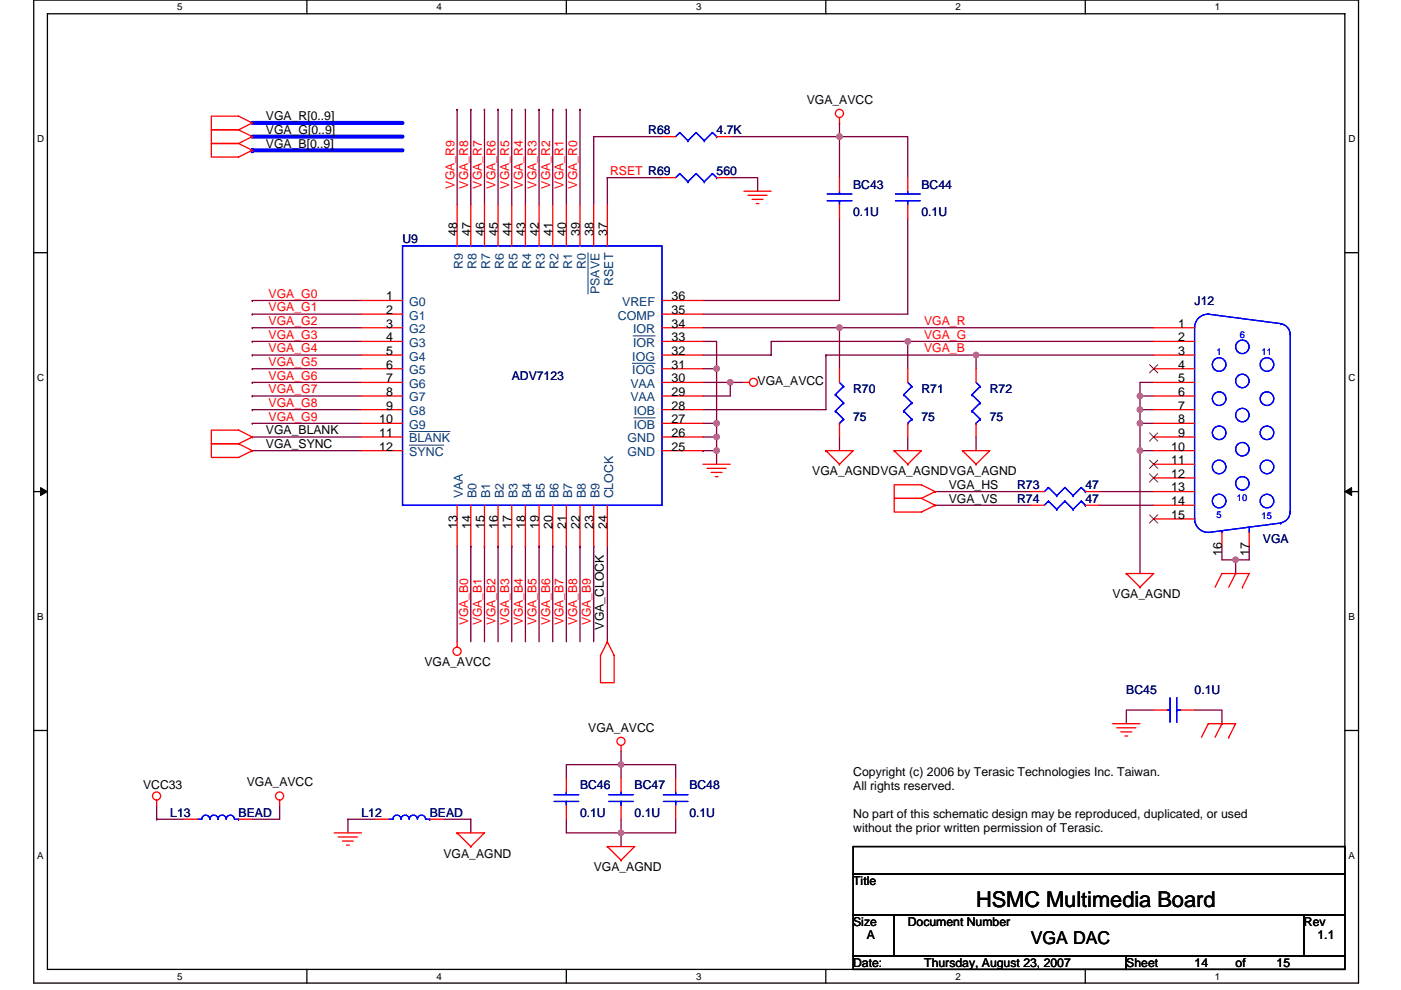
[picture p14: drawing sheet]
<svg xmlns="http://www.w3.org/2000/svg" width="297mm" height="210mm" viewBox="0 0 297 210" stroke-linecap="round" stroke-linejoin="round" font-family="sans-serif">
<defs><g id="words">
<text font-size="4.6" x="206.9" y="192.4">HSMC Multimedia Board</text>
<text font-size="3.7" x="218.5" y="200.3">VGA DAC</text>
<g font-size="2.6">
<text x="171" y="22">VGA_AVCC</text>
<text x="56.4" y="28.4">VGA_G[0..9]</text>
<text x="56.4" y="25.5">VGA_R[0..9]</text>
<text x="56.4" y="31.3">VGA_B[0..9]</text>
<text x="96.9" y="50.1" transform="rotate(-90 96.9 50.1)">48</text>
<text x="99.8" y="50.1" transform="rotate(-90 99.8 50.1)">47</text>
<text x="102.7" y="50.1" transform="rotate(-90 102.7 50.1)">46</text>
<text x="105.6" y="50.1" transform="rotate(-90 105.6 50.1)">45</text>
<text x="108.5" y="50.1" transform="rotate(-90 108.5 50.1)">44</text>
<text x="111.4" y="50.1" transform="rotate(-90 111.4 50.1)">43</text>
<text x="114.3" y="50.1" transform="rotate(-90 114.3 50.1)">42</text>
<text x="117.2" y="50.1" transform="rotate(-90 117.2 50.1)">41</text>
<text x="120.1" y="50.1" transform="rotate(-90 120.1 50.1)">40</text>
<text x="123" y="50.1" transform="rotate(-90 123 50.1)">39</text>
<text x="125.9" y="50.1" transform="rotate(-90 125.9 50.1)">38</text>
<text x="128.8" y="50.1" transform="rotate(-90 128.8 50.1)">37</text>
<text x="81.8" y="63.7">1</text>
<text x="142.4" y="63.7">36</text>
<text x="81.8" y="66.6">2</text>
<text x="81.8" y="69.5">3</text>
<text x="142.4" y="69.5">34</text>
<text x="142.4" y="66.6">35</text>
<text x="249.8" y="69.5">1</text>
<text x="81.8" y="72.4">4</text>
<text x="81.8" y="75.3">5</text>
<text x="142.4" y="75.3">32</text>
<text x="142.4" y="72.4">33</text>
<text x="249.8" y="75.3">3</text>
<text x="249.8" y="72.4">2</text>
<text x="81.8" y="81.1">7</text>
<text x="81.8" y="78.2">6</text>
<text x="81.8" y="84">8</text>
<text x="142.4" y="78.2">31</text>
<text x="142.4" y="84">29</text>
<text x="142.4" y="81.1">30</text>
<text x="160.6" y="81.7">VGA_AVCC</text>
<text x="249.8" y="81.1">5</text>
<text x="249.8" y="78.2">4</text>
<text x="249.8" y="84">6</text>
<text x="80.4" y="89.8">10</text>
<text x="81.8" y="86.9">9</text>
<text x="142.4" y="89.8">27</text>
<text x="142.4" y="86.9">28</text>
<text x="249.8" y="89.8">8</text>
<text x="249.8" y="86.9">7</text>
<text x="56.4" y="95">VGA_SYNC</text>
<text x="56.4" y="92.1">VGA_BLANK</text>
<text x="80.4" y="95.6">12</text>
<text x="80.4" y="92.7">11</text>
<text x="142.4" y="95.6">25</text>
<text x="142.4" y="92.7">26</text>
<text x="248.3" y="95.6">10</text>
<text x="249.8" y="92.7">9</text>
<text x="172.2" y="100.8">VGA_AGNDVGA_AGNDVGA_AGND</text>
<text x="248.3" y="98.4">11</text>
<text x="248.3" y="101.3">12</text>
<text x="201.2" y="103.7">VGA_HS</text>
<text x="201.2" y="106.6">VGA_VS</text>
<text x="248.3" y="104.2">13</text>
<text x="248.3" y="107.1">14</text>
<text x="96.9" y="112.1" transform="rotate(-90 96.9 112.1)">13</text>
<text x="99.8" y="112.1" transform="rotate(-90 99.8 112.1)">14</text>
<text x="102.7" y="112.1" transform="rotate(-90 102.7 112.1)">15</text>
<text x="105.6" y="112.1" transform="rotate(-90 105.6 112.1)">16</text>
<text x="108.5" y="112.1" transform="rotate(-90 108.5 112.1)">17</text>
<text x="111.4" y="112.1" transform="rotate(-90 111.4 112.1)">18</text>
<text x="114.3" y="112.1" transform="rotate(-90 114.3 112.1)">19</text>
<text x="117.2" y="112.1" transform="rotate(-90 117.2 112.1)">20</text>
<text x="120.1" y="112.1" transform="rotate(-90 120.1 112.1)">21</text>
<text x="123" y="112.1" transform="rotate(-90 123 112.1)">22</text>
<text x="125.9" y="112.1" transform="rotate(-90 125.9 112.1)">23</text>
<text x="128.8" y="112.1" transform="rotate(-90 128.8 112.1)">24</text>
<text x="248.3" y="110">15</text>
<text x="259.1" y="117.9" transform="rotate(-90 259.1 117.9)">16</text>
<text x="264.8" y="117.9" transform="rotate(-90 264.8 117.9)">17</text>
<text x="235.9" y="126.9">VGA_AGND</text>
<text x="128" y="133.5" transform="rotate(-90 128 133.5)">VGA_CLOCK</text>
<text x="90" y="141.4">VGA_AVCC</text>
<text x="124.7" y="155.2">VGA_AVCC</text>
<text x="30.3" y="167.4">VCC33</text>
<text x="52.3" y="166.8">VGA_AVCC</text>
<text x="180.9" y="164.5">Copyright (c) 2006 by Terasic Technologies Inc. Taiwan.</text>
<text x="180.9" y="167.5">All rights reserved.</text>
<text x="180.9" y="173.5">No part of this schematic design may be reproduced, duplicated, or used</text>
<text x="180.9" y="176.4">without the prior written permission of Terasic.</text>
<text x="94" y="181.9">VGA_AGND</text>
<text x="125.9" y="184.8">VGA_AGND</text>
<text x="180.9" y="187.7">Title</text>
<text x="180.9" y="196.4">Size</text>
<text x="192.5" y="196.4">Document Number</text>
<text x="276.5" y="196.4">Rev</text>
<text x="183.8" y="199.3">A</text>
<text x="279.3" y="199.3">1.1</text>
<text x="180.9" y="205">Date:</text>
<text x="196" y="205">Thursday, August 23, 2007</text>
<text x="238.8" y="205">Sheet</text>
<text x="253.3" y="205">14</text>
<text x="262" y="205">of</text>
<text x="270.7" y="205">15</text>
</g>
<g font-size="2.6" fill="#000080">
<text x="137.5" y="28.4">R68</text>
<text x="151.9" y="28.4">4.7K</text>
<text x="151.9" y="37.1">560</text>
<text x="180.9" y="40">BC43</text>
<text x="195.4" y="40">BC44</text>
<text x="180.9" y="45.8">0.1U</text>
<text x="195.4" y="45.8">0.1U</text>
<text x="85.3" y="51.6">U9</text>
<text x="253.3" y="64.6">J12</text>
<text x="108.5" y="80.5">ADV7123</text>
<text x="180.9" y="83.4">R70</text>
<text x="195.4" y="83.4">R71</text>
<text x="209.8" y="83.4">R72</text>
<text x="180.9" y="89.2">75</text>
<text x="195.4" y="89.2">75</text>
<text x="209.8" y="89.2">75</text>
<text x="215.6" y="106.6">R74</text>
<text x="215.6" y="103.7">R73</text>
<text x="230.1" y="106.6">47</text>
<text x="230.1" y="103.7">47</text>
<text x="267.8" y="115.3">VGA</text>
<text x="238.8" y="147.1">BC45</text>
<text x="253.3" y="147.1">0.1U</text>
<text x="123" y="167.4">BC46</text>
<text x="134.6" y="167.4">BC47</text>
<text x="146.2" y="167.4">BC48</text>
<text x="36.1" y="173.2">L13</text>
<text x="50.6" y="173.2">BEAD</text>
<text x="76.6" y="173.2">L12</text>
<text x="91.1" y="173.2">BEAD</text>
<text x="123" y="173.2">0.1U</text>
<text x="134.6" y="173.2">0.1U</text>
<text x="146.2" y="173.2">0.1U</text>
</g>
<g font-size="2.6" fill="#f00">
<text x="96.3" y="40" transform="rotate(-90 96.3 40)">VGA_R9</text>
<text x="99.2" y="40" transform="rotate(-90 99.2 40)">VGA_R8</text>
<text x="102.1" y="40" transform="rotate(-90 102.1 40)">VGA_R7</text>
<text x="105" y="40" transform="rotate(-90 105 40)">VGA_R6</text>
<text x="107.9" y="40" transform="rotate(-90 107.9 40)">VGA_R5</text>
<text x="110.8" y="40" transform="rotate(-90 110.8 40)">VGA_R4</text>
<text x="113.7" y="40" transform="rotate(-90 113.7 40)">VGA_R3</text>
<text x="116.6" y="40" transform="rotate(-90 116.6 40)">VGA_R2</text>
<text x="119.5" y="40" transform="rotate(-90 119.5 40)">VGA_R1</text>
<text x="122.4" y="40" transform="rotate(-90 122.4 40)">VGA_R0</text>
<text x="129.3" y="37.1">RSET R69</text>
<text x="57" y="63.2">VGA_G0</text>
<text x="57" y="68.9">VGA_G2</text>
<text x="57" y="66.1">VGA_G1</text>
<text x="57" y="71.8">VGA_G3</text>
<text x="195.9" y="71.8">VGA_G</text>
<text x="195.9" y="68.9">VGA_R</text>
<text x="57" y="77.6">VGA_G5</text>
<text x="57" y="74.7">VGA_G4</text>
<text x="195.9" y="74.7">VGA_B</text>
<text x="57" y="83.4">VGA_G7</text>
<text x="57" y="80.5">VGA_G6</text>
<text x="57" y="86.3">VGA_G8</text>
<text x="57" y="89.2">VGA_G9</text>
<text x="99.2" y="132.7" transform="rotate(-90 99.2 132.7)">VGA_B0</text>
<text x="102.1" y="132.7" transform="rotate(-90 102.1 132.7)">VGA_B1</text>
<text x="105" y="132.7" transform="rotate(-90 105 132.7)">VGA_B2</text>
<text x="107.9" y="132.7" transform="rotate(-90 107.9 132.7)">VGA_B3</text>
<text x="110.8" y="132.7" transform="rotate(-90 110.8 132.7)">VGA_B4</text>
<text x="113.7" y="132.7" transform="rotate(-90 113.7 132.7)">VGA_B5</text>
<text x="116.6" y="132.7" transform="rotate(-90 116.6 132.7)">VGA_B6</text>
<text x="119.5" y="132.7" transform="rotate(-90 119.5 132.7)">VGA_B7</text>
<text x="122.4" y="132.7" transform="rotate(-90 122.4 132.7)">VGA_B8</text>
<text x="125.3" y="132.7" transform="rotate(-90 125.3 132.7)">VGA_B9</text>
</g>
<g font-size="2.6" fill="#004080">
<text x="98.1" y="57" transform="rotate(-90 98.1 57)">R9</text>
<text x="101" y="57" transform="rotate(-90 101 57)">R8</text>
<text x="103.9" y="57" transform="rotate(-90 103.9 57)">R7</text>
<text x="106.8" y="57" transform="rotate(-90 106.8 57)">R6</text>
<text x="109.7" y="57" transform="rotate(-90 109.7 57)">R5</text>
<text x="112.6" y="57" transform="rotate(-90 112.6 57)">R4</text>
<text x="115.5" y="57" transform="rotate(-90 115.5 57)">R3</text>
<text x="118.4" y="57" transform="rotate(-90 118.4 57)">R2</text>
<text x="121.3" y="57" transform="rotate(-90 121.3 57)">R1</text>
<text x="124.2" y="57" transform="rotate(-90 124.2 57)">R0</text>
<text x="86.8" y="64.9">G0</text>
<text x="127.1" y="62.4" transform="rotate(-90 127.1 62.4)">PSAVE</text>
<text x="130" y="60.6" transform="rotate(-90 130 60.6)">RSET</text>
<text x="131.9" y="64.9">VREF</text>
<text x="86.8" y="67.8">G1</text>
<text x="86.8" y="70.7">G2</text>
<text x="131" y="67.8">COMP</text>
<text x="134.2" y="70.7">IOR</text>
<text x="86.8" y="73.6">G3</text>
<text x="86.8" y="76.5">G4</text>
<text x="134.1" y="76.5">IOG</text>
<text x="134.2" y="73.6">IOR</text>
<text x="86.8" y="82.3">G6</text>
<text x="86.8" y="79.4">G5</text>
<text x="133.6" y="82.3">VAA</text>
<text x="134.1" y="79.4">IOG</text>
<text x="86.8" y="85.2">G7</text>
<text x="86.8" y="88.1">G8</text>
<text x="133.6" y="85.2">VAA</text>
<text x="134.4" y="88.1">IOB</text>
<text x="86.8" y="93.9">BLANK</text>
<text x="86.8" y="91">G9</text>
<text x="133.1" y="93.9">GND</text>
<text x="134.4" y="91">IOB</text>
<text x="86.8" y="96.8">SYNC</text>
<text x="133.1" y="96.8">GND</text>
<text x="98.1" y="105.7" transform="rotate(-90 98.1 105.7)">VAA</text>
<text x="101" y="105.7" transform="rotate(-90 101 105.7)">B0</text>
<text x="103.9" y="105.7" transform="rotate(-90 103.9 105.7)">B1</text>
<text x="106.8" y="105.7" transform="rotate(-90 106.8 105.7)">B2</text>
<text x="109.7" y="105.7" transform="rotate(-90 109.7 105.7)">B3</text>
<text x="112.6" y="105.7" transform="rotate(-90 112.6 105.7)">B4</text>
<text x="115.5" y="105.7" transform="rotate(-90 115.5 105.7)">B5</text>
<text x="118.4" y="105.7" transform="rotate(-90 118.4 105.7)">B6</text>
<text x="121.3" y="105.7" transform="rotate(-90 121.3 105.7)">B7</text>
<text x="124.2" y="105.7" transform="rotate(-90 124.2 105.7)">B8</text>
<text x="127.1" y="105.7" transform="rotate(-90 127.1 105.7)">B9</text>
<text x="130" y="105.7" transform="rotate(-90 130 105.7)">CLOCK</text>
</g>
<g font-size="2.1">
<text x="37.5" y="2.2">5</text>
<text x="92.6" y="2.2">4</text>
<text x="147.6" y="2.2">3</text>
<text x="202.6" y="2.2">2</text>
<text x="257.6" y="2.2">1</text>
<text x="7.9" y="30.1">D</text>
<text x="285.9" y="30.1">D</text>
<text x="7.9" y="80.8">C</text>
<text x="285.9" y="80.8">C</text>
<text x="7.9" y="131.4">B</text>
<text x="285.9" y="131.4">B</text>
<text x="7.9" y="182.1">A</text>
<text x="285.9" y="182.1">A</text>
<text x="37.5" y="207.8">5</text>
<text x="92.6" y="207.8">4</text>
<text x="147.6" y="207.8">3</text>
<text x="202.6" y="207.8">2</text>
<text x="257.6" y="207.8">1</text>
</g>
<g font-size="2" fill="#00f">
<text x="262.8" y="71.6">6</text>
<text x="257.9" y="75.4">1</text>
<text x="267.5" y="75.4">11</text>
<text x="262.3" y="106.4">10</text>
<text x="257.9" y="109.8">5</text>
<text x="267.5" y="110.1">15</text>
</g>
</g></defs>
<path d="M7.2 0h280.8v208.5h-280.8zM10.1 2.9h275v202.7h-275z" fill="none" stroke="#000" stroke-width=".28"/>
<g fill="#fff">
<path d="M37.5 .3h1.2v2.3h-1.2z"/>
<path d="M37.5 205.9h1.2v2.3h-1.2z"/>
</g>
<path d="M65.1 0v2.9M65.1 205.6v2.9" fill="none" stroke="#000" stroke-width=".28"/>
<g fill="#fff">
<path d="M92.6 .3h1.1v2.3h-1.1z"/>
<path d="M92.6 205.9h1.1v2.3h-1.1z"/>
</g>
<path d="M120.1 0v2.9M120.1 205.6v2.9" fill="none" stroke="#000" stroke-width=".28"/>
<g fill="#fff">
<path d="M147.6 .3h1.1v2.3h-1.1z"/>
<path d="M147.6 205.9h1.1v2.3h-1.1z"/>
</g>
<path d="M175.1 0v2.9M175.1 205.6v2.9" fill="none" stroke="#000" stroke-width=".28"/>
<g fill="#fff">
<path d="M202.6 .3h1.1v2.3h-1.1z"/>
<path d="M202.6 205.9h1.1v2.3h-1.1z"/>
</g>
<path d="M230.1 0v2.9M230.1 205.6v2.9" fill="none" stroke="#000" stroke-width=".28"/>
<g fill="#fff">
<path d="M257.6 .3h1.2v2.3h-1.2z"/>
<path d="M257.6 205.9h1.2v2.3h-1.2z"/>
<path d="M7.9 28.3h1.5v2.3h-1.5z"/>
<path d="M285.9 28.3h1.5v2.3h-1.5z"/>
<path d="M7.9 78.9h1.5v2.3h-1.5z"/>
<path d="M285.9 78.9h1.5v2.3h-1.5z"/>
</g>
<path d="M7.2 53.6h2.9M285.1 53.6h2.9" fill="none" stroke="#000" stroke-width=".28"/>
<g fill="#fff">
<path d="M7.9 129.6h1.4v2.3h-1.4z"/>
<path d="M285.9 129.6h1.3v2.3h-1.3z"/>
</g>
<path d="M7.2 104.3h2.9M285.1 104.3h2.9" fill="none" stroke="#000" stroke-width=".28"/>
<path d="M8.6 103.4l1.5 .9-1.5 .8zM285.1 104.3l1.5-.9v1.7z" fill="#000" stroke="#000" stroke-width=".21"/>
<g fill="#fff">
<path d="M7.9 180.3h1.4v2.3h-1.4z"/>
<path d="M285.9 180.3h1.4v2.3h-1.4z"/>
</g>
<path d="M7.2 154.9h2.9M285.1 154.9h2.9M180.9 179.6h104.2v5.7h-104.2zM180.9 185.3h104.2v8.7h-104.2zM180.9 194h8.7v8.7h-8.7zM189.6 194h86.9v8.7h-86.9zM276.5 194h8.6v8.7h-8.6zM180.9 202.7h57.9v2.9h-57.9zM238.8 202.7h46.3v2.9h-46.3z" fill="none" stroke="#000" stroke-width=".28"/>
<g fill="none" stroke="#800040" stroke-width=".28">
<path d="M96.9 23.2h.1M96.9 23.2v20.3M99.8 23.2h.1M99.8 23.2v20.3M102.7 23.2h.1M102.7 23.2v20.3M105.6 23.2h.1M105.6 23.2v20.3M108.5 23.2h.1M108.5 23.2v20.3M111.4 23.2h.1M111.4 23.2v20.3"/>
<path d="M114.3 23.2h.1M114.3 23.2v20.3M117.2 23.2h.1M117.2 23.2v20.3M120.1 23.2h.1M120.1 23.2v20.3M123 23.2h.1M123 23.2v20.3M128.8 37.7h11.6M128.8 37.7h.1M128.8 37.7v5.8M140.4 29h-14.5v14.5"/>
<path d="M154.8 29h23.2v8.7M154.8 37.7h5.8v2.9M178 26.1h.1M178 26.1v2.9h14.5v8.7M178 46.4v17.3h-29M192.5 46.4v20.2h-43.5M53.5 63.7h.1M53.5 69.5h.1M53.5 66.6h.1M53.5 78.2h.1M53.5 75.3h.1M53.5 72.4h.1"/>
<path d="M53.5 63.7h23.1M53.5 69.5h23.1M53.5 66.6h23.1M53.5 78.2h23.1M53.5 75.3h23.1M53.5 72.4h23.1M149 72.4h2.9v5.8M149 78.2h2.9M149 69.5h29M151.9 78.2h.1M151.9 78.2v17.4M175.1 75.3h.1"/>
<path d="M175.1 75.3v11.6h-26.1M178 69.5h.1M178 69.5v8.7M178 69.5h66.6M192.5 72.4v5.8M192.5 72.4h.1M192.5 72.4h52.1M192.5 72.4h-29v2.9h-14.5M206.9 75.3v2.9M206.9 75.3h.1M244.6 75.3h-69.5M53.5 92.7h23.1"/>
<path d="M53.5 95.6h23.1M53.5 84h.1M53.5 81.1h.1M53.5 89.8h.1M53.5 84h23.1M53.5 81.1h23.1M53.5 89.8h23.1M53.5 86.9h.1M53.5 86.9h23.1M149 89.8h2.9M149 95.6h.1M149 92.7h2.9"/>
<path d="M149 95.6h2.9M149 81.1h5.8v2.9h-5.8M151.9 89.8h.1M151.9 95.6v2.9M151.9 92.7h.1M154.8 81.1h.1M154.8 81.1h2.9M178 92.7v2.9M192.5 92.7v2.9M206.9 92.7v2.9M241.7 84h.1M241.7 86.9h.1"/>
<path d="M241.7 86.9h2.9M241.7 84h2.9M241.7 95.6h.1M241.7 89.8h.1M241.7 89.8h2.9M241.7 95.6h2.9M241.7 95.6v26M241.7 89.8v5.8M241.7 84v2.9M241.7 86.9v2.9M244.6 81.1h-2.9v2.9M96.9 115.8v20.3"/>
<path d="M99.8 115.8h.1M99.8 115.8v20.3M102.7 115.8h.1M102.7 115.8v20.3M105.6 115.8h.1M105.6 115.8v20.3M108.5 115.8h.1M108.5 115.8v20.3M111.4 115.8h.1M111.4 115.8v20.3M114.3 115.8h.1M114.3 115.8v20.3"/>
<path d="M117.2 115.8h.1M117.2 115.8v20.3M120.1 115.8h.1M120.1 115.8v20.3M123 115.8h.1M123 115.8v20.3M125.9 115.8h.1M125.9 115.8v20.3M128.8 115.8v20.3M198.3 104.3h20.2M198.3 107.2h20.2M233 107.2h11.6"/>
<path d="M233 104.3h11.6M259.1 115.8v2.9h2.9M262 118.7v2.9M262 118.7h.1M264.9 115.8v2.9h-2.9M131.7 159.3v2.9M244.6 150.6h-5.8v2.9M253.3 150.6h5.8v2.9M33.2 170.9v2.9M33.2 173.8h.1M33.2 173.8h5.8M59.3 170.9v2.9h-5.8"/>
<path d="M79.5 173.8h-5.7v2.9M94 173.8h5.8v2.9M120.1 173.8v2.9h11.6M131.7 176.7h.1M131.7 173.8v2.9M131.7 176.7v2.9M131.7 162.2h.1M131.7 162.2h11.6v2.9M131.7 162.2h-11.6v2.9M131.7 162.2v2.9M143.3 173.8v2.9h-11.6"/>
</g>
<g fill="#f0f" stroke="#f0f" stroke-width=".28">
<circle cx="241.7" cy="95.6" r=".57"/>
<circle cx="241.7" cy="84" r=".57"/>
<circle cx="154.8" cy="81.1" r=".57"/>
<circle cx="151.9" cy="92.7" r=".57"/>
<circle cx="192.5" cy="72.4" r=".57"/>
<circle cx="151.9" cy="89.8" r=".57"/>
<circle cx="151.9" cy="95.6" r=".57"/>
<circle cx="151.9" cy="78.2" r=".57"/>
<circle cx="131.7" cy="162.2" r=".57"/>
<circle cx="262" cy="118.7" r=".57"/>
<circle cx="178" cy="29" r=".57"/>
<circle cx="178" cy="69.5" r=".57"/>
<circle cx="241.7" cy="86.9" r=".57"/>
<circle cx="241.7" cy="89.8" r=".57"/>
<circle cx="206.9" cy="75.3" r=".57"/>
<circle cx="131.7" cy="176.6" r=".57"/>
</g>
<path d="M53.5 26.1h31.8M53.5 29h31.8M53.5 31.9h.1M53.5 31.9h31.8" fill="none" stroke="#00f" stroke-width=".87"/>
<g fill="none" stroke="#f00" stroke-width=".28">
<path d="M50.6 27.5h-5.8v2.9h5.8M50.6 30.4h-5.8v2.9h5.8l2.9-1.4M50.6 27.5l2.9 1.5M50.6 30.4l2.9 1.5M53.5 29h.1M53.5 31.9h.1M53.5 26.1l-2.9-1.5h-5.8v2.9h5.8M53.5 26.1h.1M53.5 29l-2.9 1.4M53.5 26.1l-2.9 1.4M140.4 37.7h2.9M140.4 29h2.9"/>
<path d="M151.9 37.7h2.9M151.9 29h2.9M178 24.9v1.2M178 37.7v2.9M192.5 37.7v2.9M96.9 43.5v8.7M99.8 43.5v8.7M102.7 43.5v8.7M105.6 43.5v8.7M108.5 43.5v8.7M111.4 43.5v8.7M114.3 43.5v8.7"/>
<path d="M117.2 43.5v8.7M120.1 43.5v8.7M123 43.5v8.7M125.9 43.5v8.7M128.8 43.5v8.7M157.7 40.6h5.8M158.6 41.4h4M159.5 42.3h2.3M160.3 43.2h.6M178 43.5v2.9M192.5 43.5v2.9M76.6 78.2h8.7"/>
<path d="M76.6 75.3h8.7M76.6 72.4h8.7M76.6 69.5h8.7M76.6 66.6h8.7M76.6 63.7h8.7M140.4 78.2h8.6M140.4 75.3h8.6M140.4 72.4h8.6M140.4 69.5h8.6M140.4 66.6h8.6M140.4 63.7h8.6M178 78.2v2.9"/>
<path d="M192.5 78.2v2.9M206.9 78.2v2.9M244.6 78.2h8.7M244.6 75.3h8.7M244.6 72.4h8.7M244.6 69.5h8.7M50.6 94.1h-5.8v2.9h5.8l2.9-1.4M50.6 94.1l2.9 1.5M53.5 95.6h.1M53.5 92.7l-2.9-1.5h-5.8v2.9h5.8M53.5 92.7h.1M53.5 92.7l-2.9 1.4"/>
<path d="M76.6 81.1h8.7M76.6 92.7h8.7M76.6 89.8h8.7M76.6 86.9h8.7M76.6 84h8.7M76.6 95.6h8.7M140.4 81.1h8.6M140.4 92.7h8.6M140.4 89.8h8.6M140.4 86.9h8.6M140.4 84h8.6M140.4 95.6h8.6"/>
<path d="M149 98.5h5.8M149.9 99.3h4.1M157.7 81.1h1.2M175.1 95.6h5.8l-2.9 2.9M175.1 95.6h.1M175.1 95.6l2.9 2.9M178 98.5h.1M178 89.8v2.9M189.6 95.6h5.8l-2.9 2.9M189.6 95.6h.1M189.6 95.6l2.9 2.9M192.5 89.8v2.9"/>
<path d="M192.5 98.5h.1M204.1 95.6h5.7l-2.9 2.9M204.1 95.6h.1M204.1 95.6l2.8 2.9M206.9 89.8v2.9M206.9 98.5h.1M244.6 81.1h8.7M244.6 92.7h8.7M244.6 89.8h8.7M244.6 86.9h8.7M244.6 84h8.7M244.6 95.6h8.7"/>
<path d="M244.6 98.5h8.7M96.9 107.2v8.6M99.8 107.2v8.6M102.7 107.2v8.6M105.6 107.2v8.6M108.5 107.2v8.6M111.4 107.2v8.6M114.3 107.2v8.6M117.2 107.2v8.6M120.1 107.2v8.6M123 107.2v8.6M125.9 107.2v8.6"/>
<path d="M128.8 107.2v8.6M150.8 100.2h2.3M151.7 101.1h.5M195.4 105.7h-5.8v2.9h5.8l2.9-1.4M195.4 105.7l2.9 1.5M198.3 104.3l-2.9-1.5h-5.8v2.9h5.8M198.3 104.3h.1M198.3 107.2h.1M198.3 104.3l-2.9 1.4M218.5 104.3h2.9M218.5 107.2h2.9M230.1 104.3h2.9"/>
<path d="M230.1 107.2h2.9M244.6 101.4h8.7M244.6 104.3h8.7M244.6 107.2h8.7M244.6 110.1h8.7M259.1 112.9v2.9M264.9 112.9v2.9M96.9 136.1v1.2M128.8 136.1l1.4 2.9v5.8h-2.9v-5.8zM128.8 136.1h.1M238.8 121.6h5.8l-2.9 2.9M238.8 121.6h.1"/>
<path d="M238.8 121.6l2.9 2.9M241.7 124.5h.1M257.6 124.5l1.5-2.9h5.8l-1.5 2.9M262 121.6h.1M262 121.6l-1.5 2.9M263.4 124.5h.1M131.7 158.1v1.2M235.9 153.5h5.8M236.8 154.4h4M237.6 155.2h2.4M238.5 156.1h.6M244.6 150.6h2.9"/>
<path d="M250.4 150.6h2.9M254.7 156.4l1.5-2.9h5.8l-1.5 2.9M259.1 153.5h.1M259.1 153.5l-1.5 2.9M260.5 156.4h.1M33.2 169.7v1.2M39 173.8h2.9M50.6 173.8h2.9M59.3 169.7v1.2M70.9 176.7h5.7M71.7 177.5h4.1M72.6 178.4h2.3"/>
<path d="M73.5 179.3h.5M79.5 173.8h2.9M91.1 173.8h2.9M96.9 176.7h5.8l-2.9 2.9M96.9 176.7h.1M96.9 176.7l2.9 2.9M99.8 179.6h.1M120.1 165.1v2.9M120.1 170.9v2.9M128.8 179.6h5.8l-2.9 2.9M128.8 179.6h.1M128.8 179.6l2.9 2.9"/>
<path d="M131.7 165.1v2.9M131.7 170.9v2.9M143.3 165.1v2.9M143.3 170.9v2.9M131.7 182.5h.1"/>
<circle cx="178" cy="24.1" r=".86"/>
<circle cx="159.8" cy="81.1" r=".86"/>
<circle cx="96.9" cy="138.1" r=".86"/>
<circle cx="131.7" cy="157.2" r=".86"/>
<circle cx="33.2" cy="168.8" r=".86"/>
<circle cx="59.3" cy="168.8" r=".86"/>
</g>
<g fill="none" stroke="#00f" stroke-width=".28">
<path d="M144.1 36.8h.1M144.1 28.1h.1M144.1 36.8l-.8 .9M144.1 36.8l1.8 1.7M144.1 28.1l-.8 .9M144.1 28.1l1.8 1.7M145.9 38.5h.1M145.9 29.8h.1M147.6 36.8h.1M147.6 28.1h.1M147.6 36.8l-1.7 1.7M147.6 36.8l1.7 1.7"/>
<path d="M147.6 28.1l-1.7 1.7M147.6 28.1l1.7 1.7M149.3 38.5h.1M149.3 29.8h.1M151.1 36.8h.1M151.1 28.1h.1M151.1 36.8l-1.8 1.7M151.1 36.8l.8 .9M151.1 28.1l-1.8 1.7M151.1 28.1l.8 .9M151.9 37.7h.1M151.9 29h.1"/>
<path d="M85.3 52.2h55.1v55h-55.1zM175.4 42.6h5.2M175.4 41.1h5.2M178 40.6v.5M178 42.6h.1M178 42.6v.9M189.9 42.6h5.2M189.9 41.1h5.2M192.5 40.6v.5M192.5 42.6h.1M192.5 42.6v.9M271.5 68.6a2.33 2.33 0 0 1 2 2.4l.1 37.6"/>
<path d="M271.5 68.6h.1M271.5 68.6l-15.3-2a2.87 2.87 0 0 0-2.9 2.9v40.6M177.1 83.7h.1M177.1 87.2h.1M177.1 83.7l1.8 1.7M177.1 87.2l1.8 1.7M178 89.8h.1M178 81.1l.9 .9M178.9 82h.1M178.9 85.4h.1M178.9 88.9h.1M178.9 82l-1.8 1.7"/>
<path d="M178.9 85.4l-1.8 1.8M178.9 88.9l-.9 .9M191.6 83.7h.1M191.6 87.2h.1M191.6 83.7l1.7 1.7M191.6 87.2l1.7 1.7M192.5 89.8h.1M192.5 81.1l.8 .9M193.3 82h.1M193.3 85.4h.1M193.3 88.9h.1M193.3 82l-1.7 1.7"/>
<path d="M193.3 85.4l-1.7 1.8M193.3 88.9l-.8 .9M206.1 83.7h.1M206.1 87.2h.1M206.1 83.7l1.7 1.7M206.1 87.2l1.7 1.7M206.9 89.8h.1M206.9 81.1l.9 .9M207.8 82h.1M207.8 85.4h.1M207.8 88.9h.1M207.8 82l-1.7 1.7"/>
<path d="M207.8 85.4l-1.7 1.8M207.8 88.9l-.9 .9M222.3 106.3h.1M222.3 103.4h.1M222.3 106.3l-.9 .9M222.3 106.3l1.7 1.7M222.3 103.4l-.9 .9M222.3 103.4l1.7 1.7M224 108h.1M224 105.1h.1M225.8 106.3h.1M225.8 103.4h.1"/>
<path d="M225.8 106.3l-1.8 1.7M225.8 106.3l1.7 1.7M225.8 103.4l-1.8 1.7M225.8 103.4l1.7 1.7M227.5 108h.1M227.5 105.1h.1M229.3 106.3h.1M229.3 103.4h.1M229.3 106.3l-1.8 1.7M229.3 106.3l.8 .9M229.3 103.4l-1.8 1.7M229.3 103.4l.8 .9"/>
<path d="M230.1 107.2h.1M230.1 104.3h.1M253.3 110a2.88 2.88 0 0 0 2.9 2.9M259.1 112.7v.2M264.9 111.8v1.1M271.5 110.9h.1M271.5 110.9l-15.3 2M273.5 108.6a2.33 2.33 0 0 1-2 2.3M273.6 108.6h.1M247.5 150.6h.6M248.1 148v5.2M249.5 148v5.2"/>
<path d="M249.5 150.6h.1M249.5 150.6h.9M44.5 173.7a.86 .86 0 0 0-.9-.8 .86 .86 0 0 0-.8 .8l-.9 .1M44.5 173.7a.86 .86 0 0 1 .9-.8 .86 .86 0 0 1 .8 .8 .87 .87 0 0 1 .9-.8 .87 .87 0 0 1 .9 .8 .87 .87 0 0 1 .8-.8 .87 .87 0 0 1 .9 .8l.9 .1M50.6 173.8h.1M90.2 173.7a.87 .87 0 0 0-.8-.8 .87 .87 0 0 0-.9 .8 .87 .87 0 0 0-.9-.8 .87 .87 0 0 0-.8 .8 .86 .86 0 0 0-.9-.8 .86 .86 0 0 0-.9 .8 .87 .87 0 0 0-.8-.8 .87 .87 0 0 0-.9 .8l-.9 .1M90.3 173.8h.8M91.1 173.8h.1M117.5 170h5.2M117.5 168.6h5.2M120.1 168v.6M120.1 170h.1"/>
<path d="M120.1 170v.9M129 170h5.3M129 168.6h5.3M131.7 168v.6M131.7 170h.1M131.7 170v.9M140.6 170h5.3M140.6 168.6h5.3M143.3 168v.6M143.3 170h.1M143.3 170v.9"/>
<circle cx="258.5" cy="77.3" r="1.44"/>
<circle cx="263.4" cy="73.6" r="1.43"/>
<circle cx="268.6" cy="77.3" r="1.44"/>
<circle cx="258.5" cy="99" r="1.44"/>
<circle cx="258.5" cy="91.8" r="1.44"/>
<circle cx="258.5" cy="84.6" r="1.44"/>
<circle cx="263.4" cy="80.8" r="1.43"/>
<circle cx="263.4" cy="88" r="1.43"/>
<circle cx="263.4" cy="95.3" r="1.43"/>
<circle cx="268.6" cy="99" r="1.44"/>
<circle cx="268.6" cy="91.8" r="1.44"/>
<circle cx="268.6" cy="84.6" r="1.44"/>
<circle cx="258.5" cy="106.3" r="1.44"/>
<circle cx="263.4" cy="102.5" r="1.43"/>
<circle cx="268.6" cy="106.3" r="1.44"/>
</g>
<path d="M243.7 77.3l1.8 1.8M245.5 77.3l-1.8 1.8M243.7 91.8l1.8 1.8M243.7 97.6l1.8 1.8M245.5 91.8l-1.8 1.8M245.5 97.6l-1.8 1.8M243.7 100.5l1.8 1.8M243.7 109.2l1.8 1.8M245.5 100.5l-1.8 1.8M245.5 109.2l-1.8 1.8" fill="none" stroke="#804000" stroke-width=".21"/>
<path d="M124.7 53.6v8.8M134.1 77h4.8M134.2 71.2h4.7M86.8 94.4h7.3M86.8 91.5h8.6M134.4 88.6h4.5" fill="none" stroke="#004080" stroke-width=".21"/>
<use href="#words"/>
</svg>
